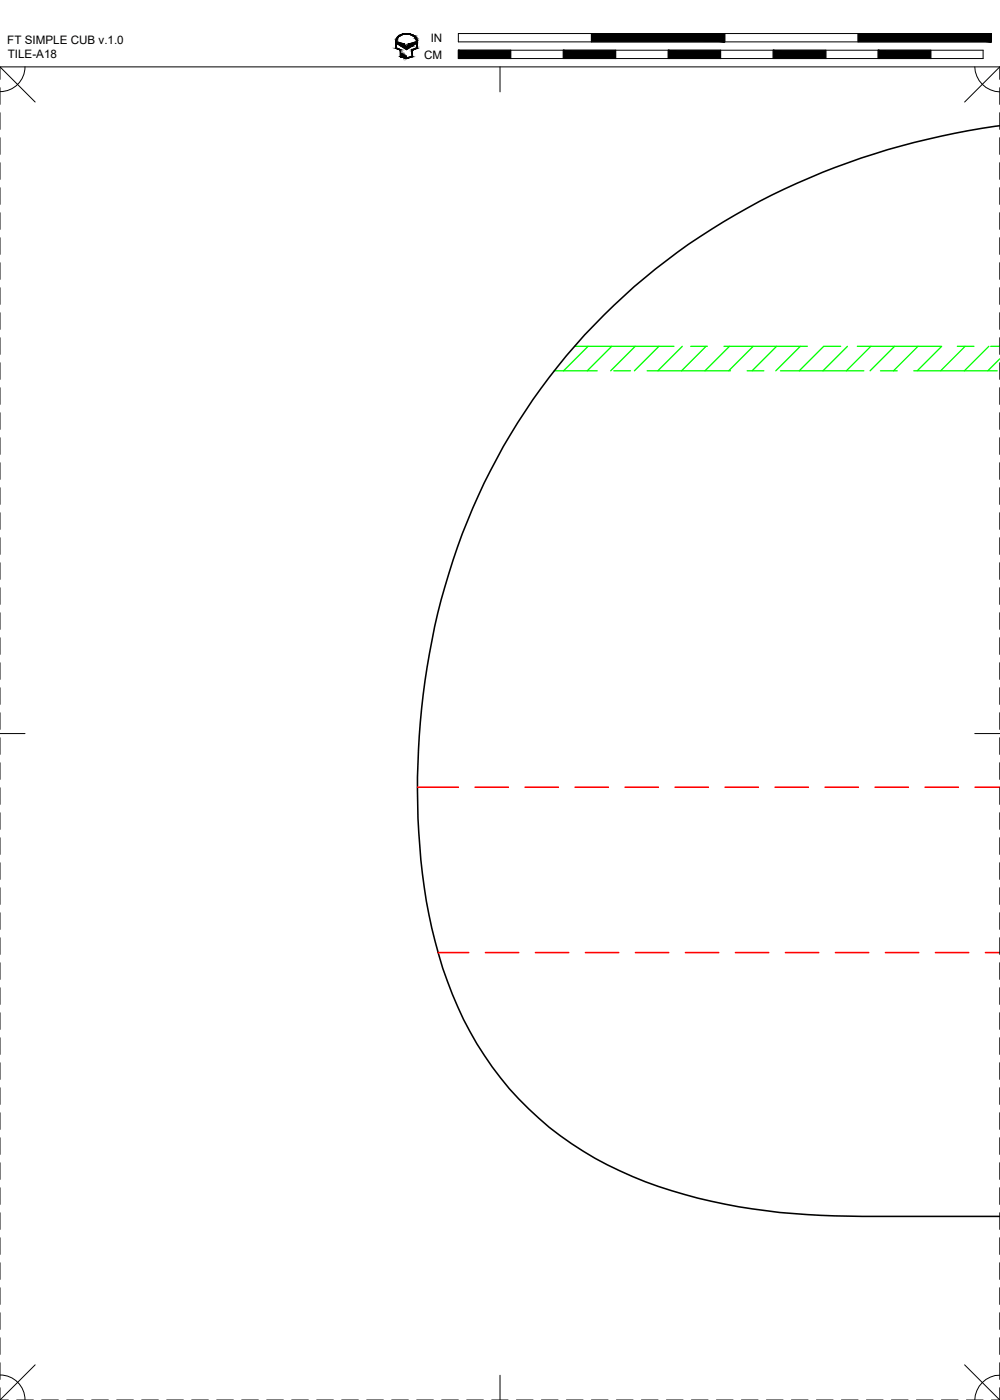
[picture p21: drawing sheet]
<svg xmlns="http://www.w3.org/2000/svg" width="190mm" height="267mm" viewBox="0 0 190 267" stroke-linecap="round" stroke-linejoin="round" font-family="sans-serif">
<defs><g id="words">
<g font-size="2.2">
<text x="1.4" y="8.4">FT SIMPLE CUB v.1.0</text>
<text x="1.5" y="11.1">TILE-A18</text>
<text x="80.8" y="11.2">CM</text>
<text x="82.1" y="8">IN</text>
</g>
</g></defs>
<!-- layer: 05 REFERENCE -->
<g fill="none" stroke="#0f0" stroke-width=".25">
<path d="M105.6 70.6h8.2M109.4 66h19M112 66l-4.6 4.6M116.5 66l-4.6 4.6M116.9 70.6h3.2M121 66l-4.7 4.6M123.3 70.6h15.9M125.5 66l-4.6 4.6M130 66l-4.7 4.6M131.6 66h3.1M134.5 66l-4.7 4.6M137.9 66h15.9"/>
<path d="M139 66l-4.7 4.6M142.3 70.6h3.2M143.5 66l-4.7 4.6M147.9 66l-4.6 4.6M148.7 70.6h15.9M152.5 66l-4.7 4.6M156.9 66l-4.6 4.6M157 66h3.1M161.4 66l-4.6 4.6M163.3 66h15.9M165.9 66l-4.7 4.6M167.7 70.6h3.2"/>
<path d="M170.4 66l-4.6 4.6M174.1 70.6h15.9M174.9 66l-4.7 4.6M179.4 66l-4.7 4.6M182.4 66h3.1M183.9 66l-4.7 4.6M188.4 66l-4.7 4.6M188.7 66h1.8M190.5 68.4l-2.3 2.2"/>
</g>
<!-- layer: 01 CUT -->
<path d="M190.5 24a134.9 134.9 0 0 0-63.5 25.7 118.8 118.8 0 0 0-45.2 74.8 138.9 138.9 0 0 0-.1 49.7 71.2 71.2 0 0 0 15.3 33.2 66.3 66.3 0 0 0 33.4 20.2 125 125 0 0 0 33.9 4.1h26.2" fill="none" stroke="#000" stroke-width=".3"/>
<!-- layer: 02 SCORE -->
<g fill="none" stroke="#f00" stroke-width=".3">
<path d="M79.5 150h7.8M90.5 150h6.3M100 150h6.4M109.5 150h6.4M119.1 150h6.3M128.6 150h6.3M138.1 150h6.4M147.6 150h6.4M157.2 150h6.3M166.7 150h6.3M176.2 150h6.4M185.7 150h4.8"/>
<path d="M83.4 181.5h5.9M92.5 181.5h6.3M102 181.5h6.4M111.5 181.5h6.4M121.1 181.5h6.3M130.6 181.5h6.3M140.1 181.5h6.4M149.6 181.5h6.4M159.2 181.5h6.3M168.7 181.5h6.3M178.2 181.5h6.4M187.7 181.5h2.8"/>
</g>
<!-- layer: 22 TILED -->
<g fill="none" stroke="#000" stroke-width=".19">
<path d="M0 12.7l6.7 6.7M0 16.7v3.2M4.8 12.7a4.7 4.7 0 0 1-4.8 4.8M75.6 7.9a2 2 0 0 1 3.2-1l.5 .6 .1 1.7-.9 .3v1.3l-1.1 .2-.1-.3v.3h-.2v-.4h-.1v.3h-.1v-.5h-.1v.5l-.2-.1v-.6h-.1v.6h-.1v-1.3l-.9-.3v-1.3M75.7 8l1.3 .4 .2 .4h.4l.2-.4 1.4-.4v.3l-1.8 1.2-1.7-1.2zM75.8 7a2.26 2.26 0 0 1 3.6 .6l.1 1.6-.9 .4v1.2l-1.2 .4-1.1-.4v-1.3l-.9-.3a2.64 2.64 0 0 1 .4-2.2zM87.3 6.4h101.6v1.6h-101.6zM87.3 9.6h100v1.6h-100zM95.3 12.7v4.8M97.3 9.6v1.6M107.3 9.6v1.6M112.7 6.4v1.6"/>
<path d="M117.3 9.6v1.6M127.3 9.6v1.6M137.3 9.6v1.6M138.1 6.4v1.6M147.3 9.6v1.6M157.3 9.6v1.6M163.5 6.4v1.6M167.3 9.6v1.6M177.3 9.6v1.6M185.7 12.7a4.9 4.9 0 0 0 4.8 4.8M190.5 12.7h-190.5v2.4M190.5 12.7l-6.7 6.7"/>
<path d="M190.5 12.7v2.4M190.5 16.7v3.2M0 21.5v3.1M0 26.2v3.2M0 31v3.2M0 35.8v3.1M190.5 21.5v3.1M190.5 26.2v3.2M190.5 31v3.2M190.5 35.8v3.1M0 40.5v3.2M0 45.3v3.2"/>
<path d="M0 50v3.2M0 54.8v3.2M0 59.6v3.1M190.5 40.5v3.2M190.5 45.3v3.2M190.5 50v3.2M190.5 54.8v3.2M190.5 59.6v3.1M0 64.3v3.2M0 69.1v3.2M0 73.9v3.1M0 78.6v3.2"/>
<path d="M190.5 64.3v3.2M190.5 69.1v3.2M190.5 73.9v3.1M190.5 78.6v3.2M0 83.4v3.2M0 88.1v3.2M0 92.9v3.2M0 97.7v3.1M190.5 83.4v3.2M190.5 88.1v3.2M190.5 92.9v3.2M190.5 97.7v3.1"/>
<path d="M0 102.4v3.2M0 107.2v3.2M0 112v3.1M0 116.7v3.2M190.5 102.4v3.2M190.5 107.2v3.2M190.5 112v3.1M190.5 116.7v3.2M0 139.7h4.8M0 121.5v3.2M0 126.3v3.1M0 131v3.2"/>
<path d="M0 135.8v3.2M185.7 139.7h4.8M190.5 121.5v3.2M190.5 126.3v3.1M190.5 131v3.2M190.5 135.8v3.2M0 140.5v3.2M0 145.3v3.2M0 150.1v3.1M0 154.8v3.2M0 159.6v3.2M190.5 140.5v3.2"/>
<path d="M190.5 145.3v3.2M190.5 150.1v3.1M190.5 154.8v3.2M190.5 159.6v3.2M0 164.4v3.1M0 169.1v3.2M0 173.9v3.2M0 178.6v3.2M190.5 164.4v3.1M190.5 169.1v3.2M190.5 173.9v3.2M190.5 178.6v3.2"/>
<path d="M0 183.4v3.2M0 188.2v3.1M0 192.9v3.2M0 197.7v3.2M190.5 183.4v3.2M190.5 188.2v3.1M190.5 192.9v3.2M190.5 197.7v3.2M0 202.5v3.1M0 207.2v3.2M0 212v3.2M0 216.7v3.2"/>
<path d="M190.5 202.5v3.1M190.5 207.2v3.2M190.5 212v3.2M190.5 216.7v3.2M0 221.5v3.2M0 226.3v3.1M0 231v3.2M0 235.8v3.2M190.5 221.5v3.2M190.5 226.3v3.1M190.5 231v3.2M190.5 235.8v3.2"/>
<path d="M0 240.6v3.1M0 245.3v3.2M0 250.1v3.2M0 254.8v3.2M0 259.6v3.2M190.5 240.6v3.1M190.5 245.3v3.2M190.5 250.1v3.2M190.5 254.8v3.2M190.5 259.6v3.2M0 264.4v2.3M0 266.7h1.6"/>
<path d="M0 261.9a4.7 4.7 0 0 1 4.8 4.8M3.2 266.7h3.2M6.7 260l-6.7 6.7M7.9 266.7h3.2M12.7 266.7h3.2M17.5 266.7h3.1M22.2 266.7h3.2M27 266.7h3.2M31.8 266.7h3.1M36.5 266.7h3.2M41.3 266.7h3.2M46 266.7h3.2"/>
<path d="M50.8 266.7h3.2M55.6 266.7h3.1M60.3 266.7h3.2M65.1 266.7h3.2M69.9 266.7h3.1M74.6 266.7h3.2M79.4 266.7h3.2M84.1 266.7h3.2M88.9 266.7h3.2M93.7 266.7h3.1M95.3 262v4.7M98.4 266.7h3.2"/>
<path d="M103.1 266.7h3.2M107.9 266.7h3.2M112.7 266.7h3.1M117.4 266.7h3.2M122.2 266.7h3.2M127 266.7h3.1M131.7 266.7h3.2M136.5 266.7h3.2M141.2 266.7h3.2M146 266.7h3.2M150.8 266.7h3.1M155.5 266.7h3.2"/>
<path d="M160.3 266.7h3.2M165.1 266.7h3.1M169.8 266.7h3.2M174.6 266.7h3.2M179.3 266.7h3.2M183.8 260l6.7 6.7M184.1 266.7h3.2M188.9 266.7h1.6M190.5 262a4.8 4.8 0 0 0-4.8 4.7M190.5 264.4v2.3"/>
</g>
<g fill="#000" stroke="#000" stroke-width=".19">
<path d="M75.7 8l1.1 .3h-1.1zM76.4 8.8h2.1l-1.1 .7zM77 11h.8l-.4 .2zM77 6.4h.8zM78 8.3l1.2-.3v.3z"/>
<path d="M75.4 7.9l.1 1.3v-1.3zM75.4 7.9l.1 1.3h-.1z"/>
<path d="M75.4 9.2h.3zM75.4 9.2h.3z"/>
<path d="M75.5 7.6l.1 .1zM75.5 7.6l.1 .1z"/>
<path d="M75.5 7.7v.2l.1-.2zM75.5 7.7v.2h-.1z"/>
<path d="M75.6 7.4v.2l.1-.2zM75.6 7.4l-.1 .2z"/>
<path d="M75.6 7.3h.1zM75.6 7.3l.1 .1z"/>
<path d="M75.4 9.2l1 .3zM75.4 9.2l1 .3z"/>
<path d="M75.7 7.1v.2l.1-.2zM75.7 7.1v.2h-.1z"/>
<path d="M75.8 7v.1l.1-.1zM75.8 7l-.1 .1z"/>
<path d="M75.9 6.9v.1l.1-.1zM75.8 7l.1-.1z"/>
<path d="M76 6.8v.1l.2-.1zM76 6.8l-.1 .1z"/>
<path d="M76.1 6.7l.1 .1 .1-.1zM76 6.8l.1-.1 .1 .1z"/>
<path d="M76.1 9.5h.3zM76.1 9.5h.3z"/>
<path d="M76.3 9.5l.1 1.3v-1.3zM76.3 9.5l.1 1.3h-.1z"/>
<path d="M76.3 10.8h.1zM76.3 10.8h.1z"/>
<path d="M76.5 10.8h.1zM76.5 10.8h.1z"/>
<path d="M76.3 10.8h.2zM76.3 10.8h.2z"/>
<path d="M76.3 6.6v.1l.2-.1zM76.1 6.7l.2-.1z"/>
<path d="M76.4 6.6h.2zM76.3 6.6h.2z"/>
<path d="M76.5 10.2l.1 .6v-.6zM76.5 10.2l.1 .6h-.1z"/>
<path d="M76.3 10.8h.3zM76.3 10.8h.3zM76.3 10.8h.3zM76.3 10.8h.3z"/>
<path d="M76.3 10.8h.3zM76.3 10.8h.3z"/>
<path d="M76.3 10.8l.5 .1zM76.3 10.8l.5 .1z"/>
<path d="M75.7 8.3l1.3 .1zM75.7 8.3l1.3 .1z"/>
<path d="M76.6 6.5v.1l.3-.1zM76.4 6.6l.2-.1z"/>
<path d="M76.8 10.4l.1 .4v-.4zM76.8 10.4l.1 .4h-.1z"/>
<path d="M76.8 10.8l.1 .1zM76.8 10.8l.1 .1z"/>
<path d="M76.4 10.9h.5zM76.4 10.9h.5z"/>
<path d="M76.5 10.9h.5zM76.5 10.9h.5z"/>
<path d="M77 10.9h.1zM77 10.9h.1z"/>
<path d="M75.8 8.4l1.2 .2v-.2zM75.8 8.4l1.2 .2h-.9z"/>
<path d="M76.1 8.6l1.1 .2-.2-.2zM76.1 8.6l1.1 .2h-.8z"/>
<path d="M76.6 6.5h.5zM76.6 6.5h.3z"/>
<path d="M77 10.6l.1 .3v-.3zM77 10.6l.1 .3h-.1z"/>
<path d="M76.7 10.9l.4 .1zM76.7 10.9l.4 .1z"/>
<path d="M76.8 11h.5zM76.8 11h.5z"/>
<path d="M76.7 6.5h.5zM76.6 6.5h.5z"/>
<path d="M77.3 10.7l.1 .3zM77.3 10.7l.1 .3z"/>
<path d="M77.3 11h.1zM77.3 11h.1z"/>
<path d="M76.9 11h.5zM76.9 11h.5z"/>
<path d="M77 6.4l1.1 .1zM76.7 6.5l.3-.1 1.1 .1z"/>
<path d="M77.5 11h.4zM77.4 11h.4z"/>
<path d="M77.6 6.5h.6zM77.6 6.5h.6z"/>
<path d="M77.7 6.5h.6zM77.7 6.5h.6z"/>
<path d="M78 6.5l.5 .1zM78 6.5l.5 .1z"/>
<path d="M78.3 6.6h.2zM78.3 6.6h.2z"/>
<path d="M78.3 6.6l.5 .1zM78.3 6.6l.5 .1z"/>
<path d="M78.5 9.6l.1 1.2v-1.2zM78.5 9.6l.1 1.2h-.1z"/>
<path d="M78.5 10.8h.1zM78.2 10.8h.4z"/>
<path d="M77.9 11l.7-.2h-.4zM77.5 11l.7-.2-.3 .2z"/>
<path d="M78.6 6.7l.3 .1zM78.6 6.7l.3 .1z"/>
<path d="M78.5 9.5l.1 .1 .2-.1zM78.5 9.5l.1 .1z"/>
<path d="M77.8 8.6l.7 .2 .3-.2zM77.6 8.8l.2-.2 .7 .2z"/>
<path d="M78.7 6.8l.3 .1zM78.7 6.8l.3 .1z"/>
<path d="M78.9 6.9l.2 .1zM78.9 6.9l.2 .1z"/>
<path d="M77.8 8.4l1 .2 .3-.2zM77.8 8.4l1 .2h-1z"/>
<path d="M79 7l.2 .1zM79 7l.2 .1z"/>
<path d="M79.1 7.1l.2 .2zM79.1 7.1l.2 .2z"/>
<path d="M78 8.3h1.2zM77.8 8.4h1.3z"/>
<path d="M79.2 7.3l.1 .1zM79.2 7.3l.1 .1z"/>
<path d="M79.2 7.4l.2 .2zM79.2 7.4l.2 .2z"/>
<path d="M79.3 7.6l.1 .1zM79.3 7.6l.1 .1z"/>
<path d="M79.3 7.7l.2 .2zM79.3 7.7l.2 .2z"/>
<path d="M79.4 7.9l.1 1.3v-1.3zM79.4 7.9l.1 1.3h-.1z"/>
<path d="M79.4 9.2h.1zM79.2 9.2h.3z"/>
<path d="M78.8 9.5l.7-.3h-.3zM78.5 9.5l.7-.3-.4 .3z"/>
<path d="M87.3 9.6l10 1.6v-1.6zM87.3 9.6l10 1.6h-10z"/>
<path d="M107.3 9.6l10 1.6v-1.6zM107.3 9.6l10 1.6h-10z"/>
<path d="M127.3 9.6l10 1.6v-1.6zM127.3 9.6l10 1.6h-10z"/>
<path d="M112.7 6.4l25.4 1.6v-1.6zM112.7 6.4l25.4 1.6h-25.4z"/>
<path d="M147.3 9.6l10 1.6v-1.6zM147.3 9.6l10 1.6h-10z"/>
<path d="M167.3 9.6l10 1.6v-1.6zM167.3 9.6l10 1.6h-10z"/>
<path d="M163.5 6.4l25.4 1.6v-1.6zM163.5 6.4l25.4 1.6h-25.4z"/>
</g>
<use href="#words"/>
</svg>
